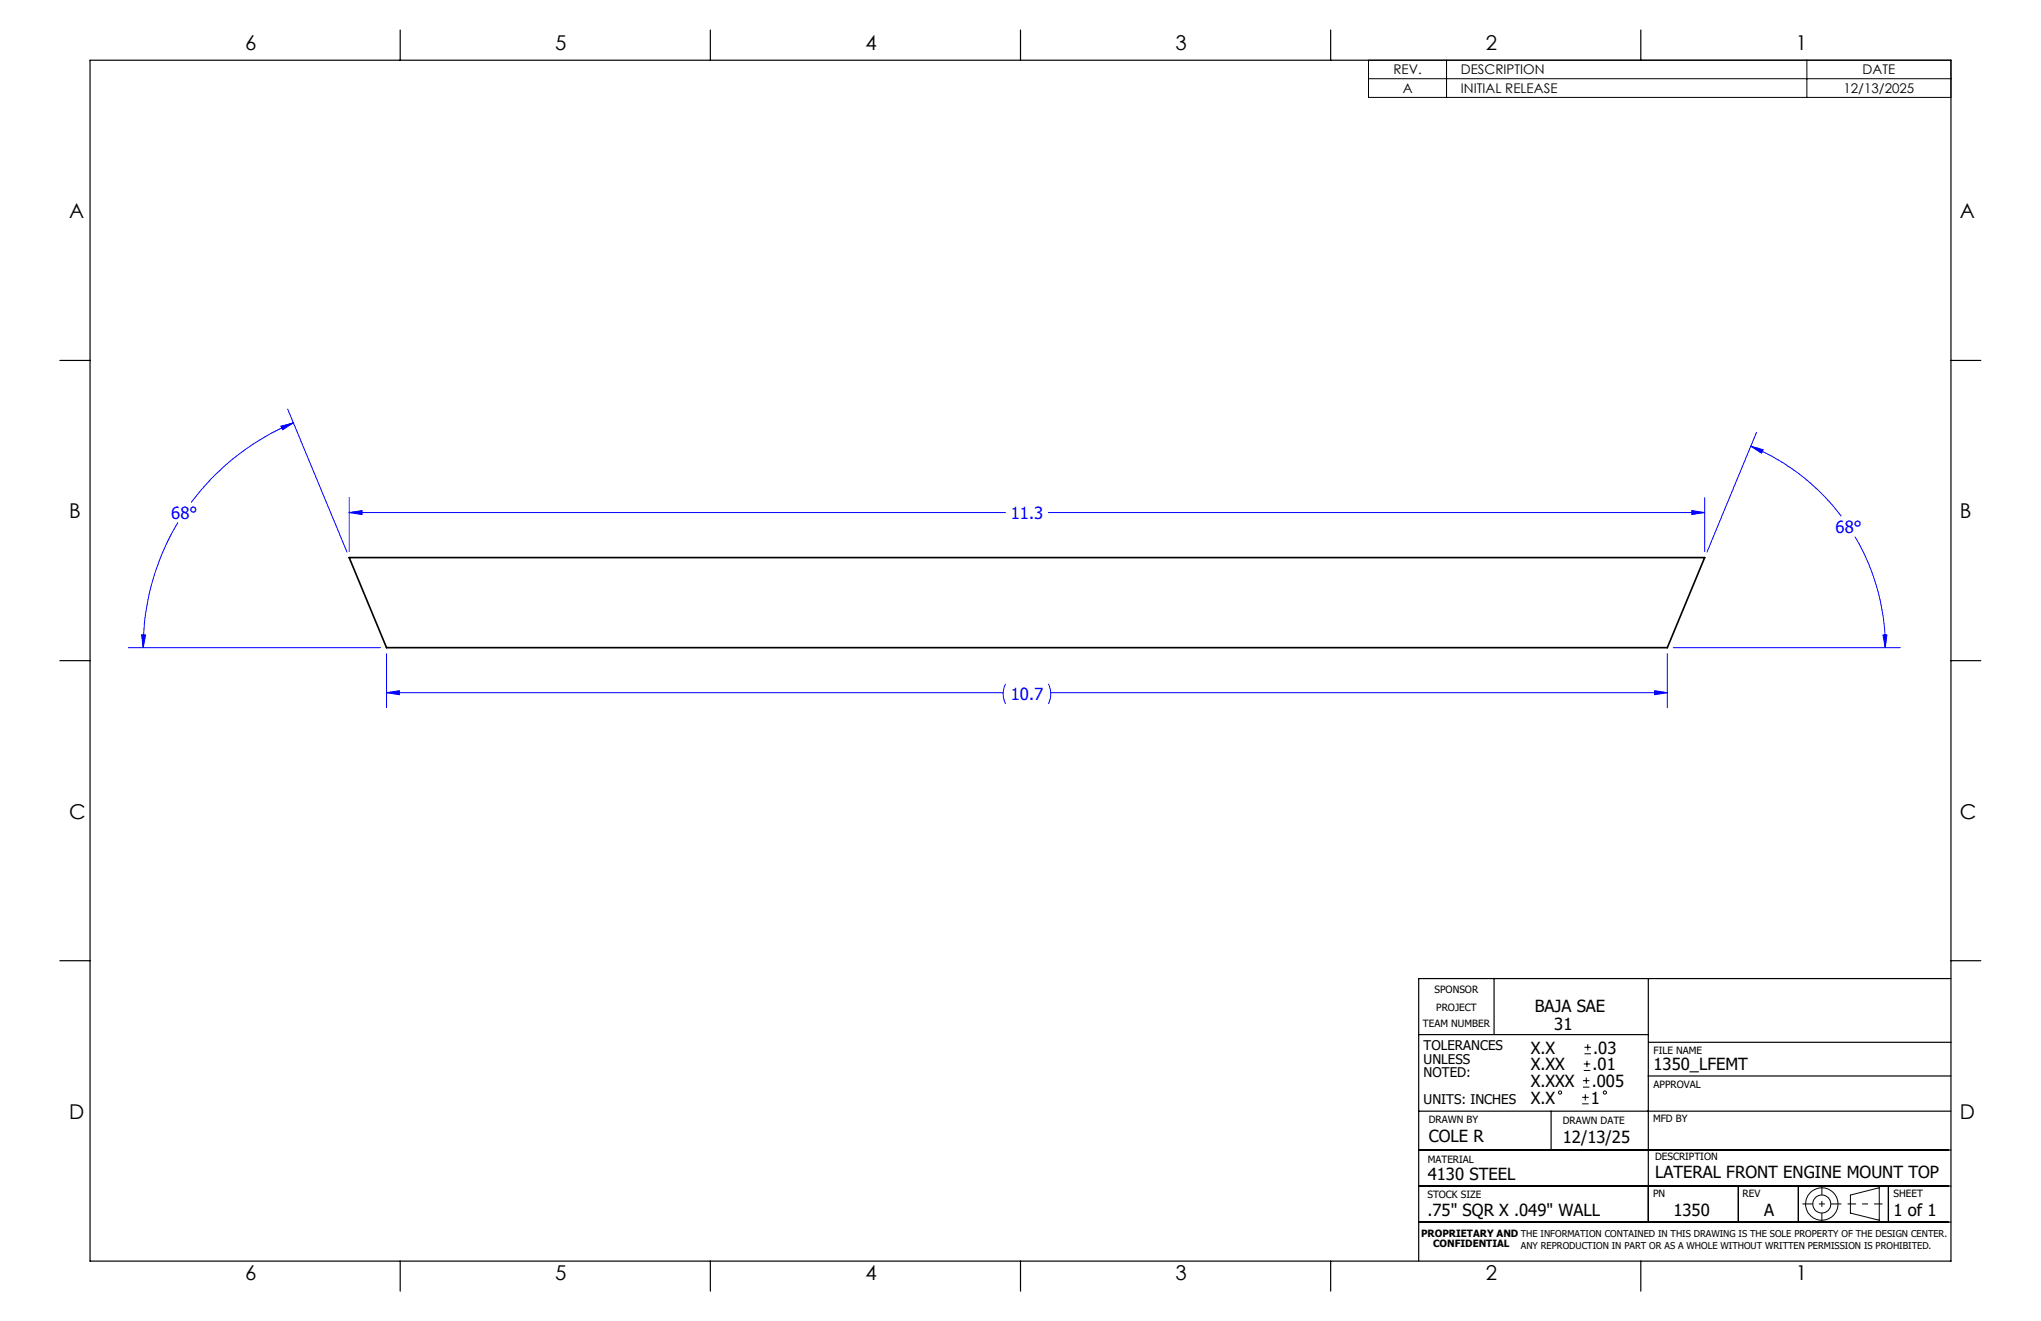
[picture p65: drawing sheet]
<svg xmlns="http://www.w3.org/2000/svg" width="432mm" height="279mm" viewBox="0 0 432 279" stroke-linecap="round" stroke-linejoin="round" font-family="sans-serif">
<defs><g id="words">
<g font-size="4.3">
<text x="51.9" y="10.7">6</text>
<text x="117.5" y="10.7">5</text>
<text x="183.1" y="10.7">4</text>
<text x="248.7" y="10.7">3</text>
<text x="314.3" y="10.7">2</text>
<text x="379.9" y="10.7">1</text>
<text x="14.6" y="46.1">A</text>
<text x="414.7" y="46.1">A</text>
<text x="14.6" y="109.6">B</text>
<text x="414.7" y="109.6">B</text>
<text x="14.6" y="173.1">C</text>
<text x="414.7" y="173.1">C</text>
<text x="14.6" y="236.6">D</text>
<text x="414.7" y="236.6">D</text>
<text x="51.9" y="270.8">6</text>
<text x="117.5" y="270.8">5</text>
<text x="183.1" y="270.8">4</text>
<text x="248.7" y="270.8">3</text>
<text x="314.3" y="270.8">2</text>
<text x="379.9" y="270.8">1</text>
</g>
<g font-size="3.5" fill="#00f">
<text x="36.2" y="109.7">68°</text>
<text x="213.9" y="109.8">11.3</text>
<text x="388.4" y="112.7">68°</text>
<text x="213.9" y="148.1">10.7</text>
</g>
<g font-size="3.5">
<text x="324.7" y="214">BAJA SAE</text>
<text x="328.8" y="217.9">31</text>
<text x="323.8" y="222.9">X.X</text>
<text x="323.8" y="226.4">X.XX</text>
<text x="336.9" y="226.4">.01</text>
<text x="337.1" y="222.9">.03</text>
<text x="349.8" y="226.4">1350_LFEMT</text>
<text x="323.8" y="229.9">X.XXX</text>
<text x="323.8" y="233.5">X.X</text>
<text x="336.6" y="233.5">1</text>
<text x="336.8" y="229.9">.005</text>
<text x="302.3" y="241.5">COLE R</text>
<text x="330.6" y="241.7">12/13/25</text>
<text x="302.1" y="249.7">4130 STEEL</text>
<text x="350.1" y="249.1">LATERAL FRONT ENGINE MOUNT TOP</text>
<text x="302" y="257.2">.75&quot; SQR X .049&quot; WALL</text>
<text x="354" y="257.2">1350</text>
<text x="373.2" y="257.2">A</text>
<text x="400.6" y="257.1">1 of 1</text>
</g>
<g font-size="2.8">
<text x="294.8" y="15.7">REV.</text>
<text x="309.1" y="15.7">DESCRIPTION</text>
<text x="394.1" y="15.7">DATE</text>
<text x="296.8" y="19.7">A</text>
<text x="309.1" y="19.7">INITIAL RELEASE</text>
<text x="390" y="19.7">12/13/2025</text>
<text x="301.2" y="222.2">TOLERANCES</text>
<text x="301.2" y="225">UNLESS</text>
<text x="301.2" y="227.8">NOTED:</text>
<text x="301.2" y="233.5">UNITS: INCHES</text>
</g>
<g font-size="2.1">
<text x="303.5" y="210">SPONSOR</text>
<text x="303.8" y="213.9">PROJECT</text>
<text x="301" y="217.3">TEAM NUMBER</text>
<text x="349.8" y="222.9">FILE NAME</text>
<text x="349.8" y="230.2">APPROVAL</text>
<text x="302.3" y="237.5">DRAWN BY</text>
<text x="330.6" y="237.7">DRAWN DATE</text>
<text x="349.7" y="237.3">MFD BY</text>
<text x="302.1" y="245.9">MATERIAL</text>
<text x="350.1" y="245.4">DESCRIPTION</text>
<text x="302" y="253.3">STOCK SIZE</text>
<text x="349.7" y="253.3">PN</text>
<text x="368.7" y="253.2">REV</text>
<text x="400.6" y="253.2">SHEET</text>
<text x="300.7" y="261.6">PROPRIETARY AND THE INFORMATION CONTAINED IN THIS DRAWING IS THE SOLE PROPERTY OF THE DESIGN CENTER.</text>
<text x="303.2" y="263.8">CONFIDENTIAL</text>
</g>
<text font-size="2" x="321.8" y="264.2">ANY REPRODUCTION IN PART OR AS A WHOLE WITHOUT WRITTEN PERMISSION IS PROHIBITED.</text>
</g></defs>
<path d="M73.9 117.9h286.7l-7.9 19.1h-270.9z" fill="none" stroke="#000" stroke-width=".35"/>
<g fill="none" stroke="#000" stroke-width=".21">
<path d="M289.5 12.7h123.2v7.9h-123.2zM289.5 16.7h123.2M306 12.7v7.9M382.3 12.7v7.9M334.7 233.5h1.4M334.7 232.1h1.4M334.9 229.9h1.4M334.9 228.6h1.4M335.1 226.4h1.3M335.1 225h1.3M335.2 222.9h1.4M335.2 221.5h1.4"/>
<path d="M335.4 231.4v1.4M335.6 227.9v1.3M335.7 224.4v1.3M335.9 220.8v1.4M391.5 252.8l6.1-1.6v6.9l-6.1-1.5z"/>
<circle cx="330" cy="231.1" r=".34"/>
<circle cx="339.5" cy="231.1" r=".34"/>
<circle cx="385.4" cy="254.6" r="1.9"/>
<circle cx="385.4" cy="254.7" r="3.4"/>
</g>
<g fill="none" stroke="#00f" stroke-width=".21">
<path d="M59.4 90.1l2.7-.7-2.3 1.5zM60.9 86.5l12.5 30.3M62.1 89.4a51.6 51.6 0 0 0-21.6 16.9M370.4 94.4l2.6 .7-.3 .7zM370.4 94.4a45.9 45.9 0 0 1 19.2 14.8M371.6 91.4l-10.5 25.4M37.6 110.5a51.5 51.5 0 0 0-7.3 26.5M73.9 108.4l2.7-.4v.8zM73.9 105.2v11.5M73.9 108.4h138.8M221.8 108.4h138.8M357.9 108l2.7 .4-2.7 .4z"/>
<path d="M360.6 105.2v11.5M392.4 113.5a46 46 0 0 1 6.5 23.5M27.1 137h53.4M30 134.3h.8l-.5 2.7zM81.8 138.3v11.4M352.7 138.3v11.4M354 137h48M398.4 134.3h.8l-.3 2.7zM81.8 146.5l2.7-.4v.8zM81.8 146.5h130.4M212.7 144.6l-.1 .3a4.7 4.7 0 0 0 .1 4M221.8 144.6a4.8 4.8 0 0 1 0 4.3"/>
<path d="M222.3 146.5h130.4M350.1 146.1l2.6 .4-2.6 .4z"/>
</g>
<path d="M381.3 254.6h8.3" fill="none" stroke="#000" stroke-width=".21" stroke-dasharray="15.2 1.3 1.3 1.3" stroke-dashoffset="13" stroke-linecap="butt"/>
<path d="M385.4 250.8v7.7" fill="none" stroke="#000" stroke-width=".21" stroke-dasharray="15.2 1.3 1.3 1.3" stroke-dashoffset="13.3" stroke-linecap="butt"/>
<path d="M390.9 254.6h7.4" fill="none" stroke="#000" stroke-width=".21" stroke-dasharray="15.2 1.3 1.3 1.3" stroke-dashoffset="13.4" stroke-linecap="butt"/>
<g fill="none" stroke="#000" stroke-width=".25">
<path d="M19 12.7h393.7v254h-393.7zM84.7 6.4v6.3M150.3 6.4v6.3M215.9 6.4v6.3M281.5 6.4v6.3M347.1 6.4v6.3M12.7 76.2h6.3M412.7 76.2h6.4M12.7 139.7h6.3M412.7 139.7h6.4M12.7 203.2h6.3M300.1 218.8h48.6"/>
<path d="M316.1 206.9v11.9M348.7 207v51.5M412.7 207h-112.6v59.7M412.7 203.2h6.4M300.1 235h112.6M328.2 235v8.2M348.7 227.6h64M348.8 220.5h64M300.1 258.5h112.6M300.1 250.9h112.6M300.1 243.2h112.6M367.8 250.9v7.6"/>
<path d="M380.5 250.9v7.6M399.5 250.9v7.6M84.7 266.7v6.4M150.3 266.7v6.4M215.9 266.7v6.4M281.5 266.7v6.4M347.1 266.7v6.4"/>
</g>
<path d="M59.4 90.1l2.7-.7-2.3 1.5zM30 134.3h.8l-.5 2.7zM398.4 134.3h.8l-.3 2.7zM370.4 94.4l2.6 .7-.3 .7zM357.9 108l2.7 .4-2.7 .4zM73.9 108.4l2.7-.4v.8zM350.1 146.1l2.6 .4-2.6 .4zM81.8 146.5l2.7-.4v.8z" fill="#00f"/>
<use href="#words"/>
</svg>
